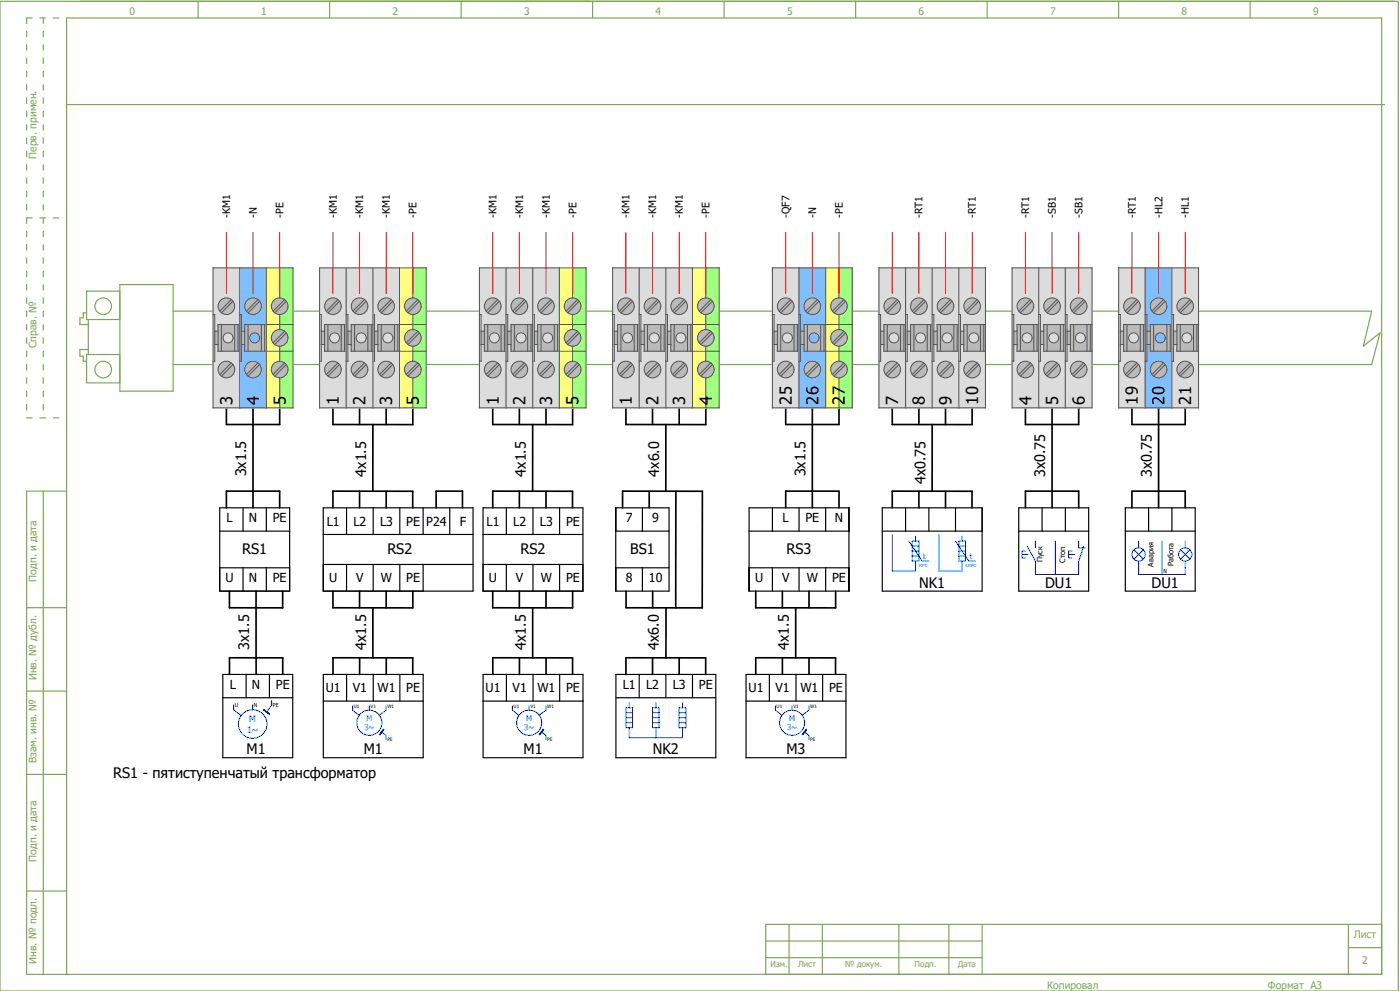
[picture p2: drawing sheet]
<svg xmlns="http://www.w3.org/2000/svg" width="421mm" height="297mm" viewBox="0 0 421 297" stroke-linecap="round" stroke-linejoin="round" font-family="sans-serif">
<defs><g id="words">
<g font-size="5">
<text x="69.8" y="121.4" transform="rotate(-90 69.8 121.4)">3</text>
<text x="77.8" y="121.4" transform="rotate(-90 77.8 121.4)">4</text>
<text x="85.8" y="121.4" transform="rotate(-90 85.8 121.4)">5</text>
<text x="101.8" y="121.4" transform="rotate(-90 101.8 121.4)">1</text>
<text x="109.8" y="121.4" transform="rotate(-90 109.8 121.4)">2</text>
<text x="117.8" y="121.4" transform="rotate(-90 117.8 121.4)">3</text>
<text x="125.8" y="121.4" transform="rotate(-90 125.8 121.4)">5</text>
<text x="149.8" y="121.4" transform="rotate(-90 149.8 121.4)">1</text>
<text x="157.8" y="121.4" transform="rotate(-90 157.8 121.4)">2</text>
<text x="165.8" y="121.4" transform="rotate(-90 165.8 121.4)">3</text>
<text x="173.8" y="121.4" transform="rotate(-90 173.8 121.4)">5</text>
<text x="189.8" y="121.4" transform="rotate(-90 189.8 121.4)">1</text>
<text x="197.8" y="121.4" transform="rotate(-90 197.8 121.4)">2</text>
<text x="205.8" y="121.4" transform="rotate(-90 205.8 121.4)">3</text>
<text x="213.8" y="121.4" transform="rotate(-90 213.8 121.4)">4</text>
<text x="237.8" y="121.4" transform="rotate(-90 237.8 121.4)">25</text>
<text x="245.8" y="121.4" transform="rotate(-90 245.8 121.4)">26</text>
<text x="253.8" y="121.4" transform="rotate(-90 253.8 121.4)">27</text>
<text x="269.8" y="121.4" transform="rotate(-90 269.8 121.4)">7</text>
<text x="277.8" y="121.4" transform="rotate(-90 277.8 121.4)">8</text>
<text x="285.8" y="121.4" transform="rotate(-90 285.8 121.4)">9</text>
<text x="293.8" y="121.4" transform="rotate(-90 293.8 121.4)">10</text>
<text x="309.8" y="121.4" transform="rotate(-90 309.8 121.4)">4</text>
<text x="317.8" y="121.4" transform="rotate(-90 317.8 121.4)">5</text>
<text x="325.8" y="121.4" transform="rotate(-90 325.8 121.4)">6</text>
<text x="341.8" y="121.4" transform="rotate(-90 341.8 121.4)">19</text>
<text x="349.8" y="121.4" transform="rotate(-90 349.8 121.4)">20</text>
<text x="357.8" y="121.4" transform="rotate(-90 357.8 121.4)">21</text>
</g>
<g font-size="4.3">
<text x="74" y="143" transform="rotate(-90 74 143)">3x1.5</text>
<text x="109.9" y="143" transform="rotate(-90 109.9 143)">4x1.5</text>
<text x="157.9" y="143" transform="rotate(-90 157.9 143)">4x1.5</text>
<text x="197.9" y="143" transform="rotate(-90 197.9 143)">4x6.0</text>
<text x="242" y="143" transform="rotate(-90 242 143)">3x1.5</text>
<text x="314" y="143.3" transform="rotate(-90 314 143.3)">3x0.75</text>
<text x="346" y="143.3" transform="rotate(-90 346 143.3)">3x0.75</text>
<text x="277.9" y="145.3" transform="rotate(-90 277.9 145.3)">4x0.75</text>
<text x="72.8" y="166.3">RS1</text>
<text x="116.3" y="166.3">RS2</text>
<text x="156.3" y="166.3">RS2</text>
<text x="189.3" y="166.3">BS1</text>
<text x="236.3" y="166.3">RS3</text>
<text x="276.1" y="176.3">NK1</text>
<text x="313.9" y="176.3">DU1</text>
<text x="345.9" y="176.3">DU1</text>
<text x="74.9" y="195" transform="rotate(-90 74.9 195)">3x1.5</text>
<text x="109.9" y="195" transform="rotate(-90 109.9 195)">4x1.5</text>
<text x="157.9" y="195" transform="rotate(-90 157.9 195)">4x1.5</text>
<text x="197.9" y="195" transform="rotate(-90 197.9 195)">4x6.0</text>
<text x="236.9" y="195" transform="rotate(-90 236.9 195)">4x1.5</text>
<text x="74.1" y="226.3">M1</text>
<text x="109.2" y="226.3">M1</text>
<text x="157.2" y="226.3">M1</text>
<text x="196.1" y="226.3">NK2</text>
<text x="236.2" y="226.3">M3</text>
<text x="34" y="233.3">RS1 - пятиступенчатый трансформатор</text>
</g>
<g font-size="3.7">
<text x="68.1" y="156.7">L</text>
<text x="74.8" y="156.7">N</text>
<text x="81.9" y="156.7">PE</text>
<text x="98.1" y="157.7">L1</text>
<text x="106.1" y="157.7">L2</text>
<text x="114.1" y="157.7">L3</text>
<text x="122" y="157.7">PE</text>
<text x="128" y="157.7">P24</text>
<text x="138.1" y="157.7">F</text>
<text x="146.1" y="157.7">L1</text>
<text x="154.1" y="157.7">L2</text>
<text x="162.1" y="157.7">L3</text>
<text x="170" y="157.7">PE</text>
<text x="187.9" y="156.7">7</text>
<text x="195.9" y="156.7">9</text>
<text x="235.1" y="156.7">L</text>
<text x="241.9" y="156.7">PE</text>
<text x="250.8" y="156.7">N</text>
<text x="67.8" y="174.7">U</text>
<text x="74.8" y="174.7">N</text>
<text x="81.9" y="174.7">PE</text>
<text x="98.9" y="174.7">U</text>
<text x="107" y="174.7">V</text>
<text x="114.4" y="174.7">W</text>
<text x="122" y="174.7">PE</text>
<text x="146.9" y="174.7">U</text>
<text x="155" y="174.7">V</text>
<text x="162.4" y="174.7">W</text>
<text x="170" y="174.7">PE</text>
<text x="187.9" y="174.7">8</text>
<text x="194.9" y="174.7">10</text>
<text x="226.8" y="174.7">U</text>
<text x="234.9" y="174.7">V</text>
<text x="242.3" y="174.7">W</text>
<text x="249.9" y="174.7">PE</text>
<text x="69" y="206.7">L</text>
<text x="75.7" y="206.7">N</text>
<text x="82.9" y="206.7">PE</text>
<text x="97.9" y="207.7">U1</text>
<text x="106" y="207.7">V1</text>
<text x="113.4" y="207.7">W1</text>
<text x="122" y="207.7">PE</text>
<text x="145.9" y="207.7">U1</text>
<text x="154" y="207.7">V1</text>
<text x="161.4" y="207.7">W1</text>
<text x="170" y="207.7">PE</text>
<text x="187.1" y="206.7">L1</text>
<text x="194.1" y="206.7">L2</text>
<text x="202.1" y="206.7">L3</text>
<text x="209.9" y="206.7">PE</text>
<text x="224.9" y="207.7">U1</text>
<text x="233" y="207.7">V1</text>
<text x="240.4" y="207.7">W1</text>
<text x="249" y="207.7">PE</text>
</g>
<g font-size="3.1" fill="#7ca552">
<text x="38.9" y="4.6">0</text>
<text x="78.4" y="4.6">1</text>
<text x="117.9" y="4.6">2</text>
<text x="157.4" y="4.6">3</text>
<text x="196.9" y="4.6">4</text>
<text x="236.4" y="4.6">5</text>
<text x="275.9" y="4.6">6</text>
<text x="315.4" y="4.6">7</text>
<text x="354.9" y="4.6">8</text>
<text x="394.4" y="4.6">9</text>
<text x="11" y="47.6" transform="rotate(-90 11 47.6)">Перв. примен.</text>
<text x="11" y="104.4" transform="rotate(-90 11 104.4)">Справ. №</text>
<text x="11" y="174.6" transform="rotate(-90 11 174.6)">Подп. и дата</text>
<text x="11" y="204.2" transform="rotate(-90 11 204.2)">Инв. № дубл.</text>
<text x="11" y="229.1" transform="rotate(-90 11 229.1)">Взам. инв. №</text>
<text x="11" y="258.6" transform="rotate(-90 11 258.6)">Подп. и дата</text>
<text x="406.6" y="281.5">Лист</text>
<text x="11" y="289.2" transform="rotate(-90 11 289.2)">Инв. № подл.</text>
<text x="409.2" y="289.4">2</text>
<text x="314.5" y="296.6">Копировал</text>
<text x="380.9" y="296.6">Формат А3</text>
</g>
<g font-size="3.1">
<text x="69.1" y="65.4" transform="rotate(-90 69.1 65.4)">-KM1</text>
<text x="77.1" y="65.4" transform="rotate(-90 77.1 65.4)">-N</text>
<text x="85.1" y="65.4" transform="rotate(-90 85.1 65.4)">-PE</text>
<text x="101.1" y="65.4" transform="rotate(-90 101.1 65.4)">-KM1</text>
<text x="109.1" y="65.4" transform="rotate(-90 109.1 65.4)">-KM1</text>
<text x="117.1" y="65.4" transform="rotate(-90 117.1 65.4)">-KM1</text>
<text x="125.1" y="65.4" transform="rotate(-90 125.1 65.4)">-PE</text>
<text x="149.1" y="65.4" transform="rotate(-90 149.1 65.4)">-KM1</text>
<text x="157.1" y="65.4" transform="rotate(-90 157.1 65.4)">-KM1</text>
<text x="165.1" y="65.4" transform="rotate(-90 165.1 65.4)">-KM1</text>
<text x="173.1" y="65.4" transform="rotate(-90 173.1 65.4)">-PE</text>
<text x="189.1" y="65.4" transform="rotate(-90 189.1 65.4)">-KM1</text>
<text x="197.1" y="65.4" transform="rotate(-90 197.1 65.4)">-KM1</text>
<text x="205.1" y="65.4" transform="rotate(-90 205.1 65.4)">-KM1</text>
<text x="213.1" y="65.4" transform="rotate(-90 213.1 65.4)">-PE</text>
<text x="237.1" y="65.4" transform="rotate(-90 237.1 65.4)">-QF7</text>
<text x="245.1" y="65.4" transform="rotate(-90 245.1 65.4)">-N</text>
<text x="253.1" y="65.4" transform="rotate(-90 253.1 65.4)">-PE</text>
<text x="277.1" y="65.4" transform="rotate(-90 277.1 65.4)">-RT1</text>
<text x="293.1" y="65.4" transform="rotate(-90 293.1 65.4)">-RT1</text>
<text x="309.1" y="65.4" transform="rotate(-90 309.1 65.4)">-RT1</text>
<text x="317.1" y="65.4" transform="rotate(-90 317.1 65.4)">-SB1</text>
<text x="325.1" y="65.4" transform="rotate(-90 325.1 65.4)">-SB1</text>
<text x="341.1" y="65.4" transform="rotate(-90 341.1 65.4)">-RT1</text>
<text x="349.1" y="65.4" transform="rotate(-90 349.1 65.4)">-HL2</text>
<text x="357.1" y="65.4" transform="rotate(-90 357.1 65.4)">-HL1</text>
</g>
<g font-size="2.7" fill="#00f">
<text x="74.2" y="219.9">1~</text>
<text x="74.9" y="216.6">M</text>
</g>
<g font-size="2.5" fill="#7ca552">
<text x="231.4" y="290.3">Изм.</text>
<text x="239.7" y="290.3">Лист</text>
<text x="253.8" y="290.3">№ докум.</text>
<text x="274.7" y="290.3">Подп.</text>
<text x="287.7" y="290.3">Дата</text>
</g>
<g font-size="2.3" fill="#00f">
<text x="109.4" y="219.2">3~</text>
<text x="110" y="216.3">M</text>
<text x="157.4" y="219.2">3~</text>
<text x="158" y="216.3">M</text>
<text x="236.4" y="219.2">3~</text>
<text x="237" y="216.3">M</text>
</g>
<g font-size="2.2" fill="#00f">
<text x="277.3" y="167.8">t</text>
<text x="291.3" y="167.8">t</text>
</g>
<g font-size="2.2">
<text x="313.1" y="168.8" transform="rotate(-90 313.1 168.8)">Пуск</text>
<text x="319.9" y="168.8" transform="rotate(-90 319.9 168.8)">Стоп</text>
<text x="346.5" y="170.1" transform="rotate(-90 346.5 170.1)">Авария</text>
<text x="352.5" y="169.9" transform="rotate(-90 352.5 169.9)">Работа</text>
</g>
<g font-size="1.6">
<text x="349.5" y="172">N</text>
<text x="70.5" y="212">U</text>
<text x="76.3" y="212">N</text>
<text x="82" y="212">PE</text>
</g>
<g font-size="1.4">
<text x="106.3" y="212.4">U1</text>
<text x="111.3" y="212.4">V1</text>
<text x="116.3" y="212.4">W1</text>
<text x="154.3" y="212.4">U1</text>
<text x="159.3" y="212.4">V1</text>
<text x="164.3" y="212.4">W1</text>
<text x="233.3" y="212.4">U1</text>
<text x="238.3" y="212.4">V1</text>
<text x="243.3" y="212.4">W1</text>
<text x="116.3" y="222.4">PE</text>
<text x="164.3" y="222.4">PE</text>
<text x="243.3" y="222.4">PE</text>
</g>
<g font-size="1.2" fill="#00f">
<text x="275.9" y="170.1">70°C</text>
<text x="289.9" y="170.1">120°C</text>
</g>
</g></defs>
<g fill="none" stroke="#7ca552" stroke-width=".35">
<path d="M0 .4h420v297h-420zM59.5 .4v5M99 .4v5M138.5 .4v5M178 .4v5M217.5 .4v5M257 .4v5M296.5 .4v5M336 .4v5M375.5 .4v5M20 31.4h396M26 93.9h-1v1.5h-1v2h2.5"/>
<path d="M26.5 95.9v10.5M36 85.4h16v32h-16zM36 87.4h-10v8.5h10M52 93.4h360l-2.5 10.5 5-4-2.5 9.5h-360M26.5 104.9h-2.5v2h1v1.5h1M36 106.4h-10v8.5h10M13 147.4v145M20 147.4h-12v145h407v-287h-395v287M8 182.4h12M8 207.4h12M8 232.4h12M8 267.4h12"/>
<path d="M237 277.4v15M247 277.4v15M270 277.4v15M285 277.4v15M295 277.4v15M405 277.4v15M415 277.4h-185v15M230 287.4h65M230 282.4h65M405 284.4h10"/>
<circle cx="31" cy="91.9" r="2.5"/>
<circle cx="31" cy="110.9" r="2.5"/>
</g>
<path d="M8 5.4h12M8 5.4v120M13 5.4v120M8 65.4h12M8 125.4h12" fill="none" stroke="#7ca552" stroke-width=".35" stroke-dasharray="1.7 2.3"/>
<g fill="none" stroke="#000" stroke-width=".35">
<path d="M66 152.4h21v25h-21zM66 159.4h21M73 152.4v7M80 152.4v7M97.1 152.4h45v25h-45zM104.1 152.4v8M112.1 152.4v8M120.1 152.4v8M127.1 152.4v8M135.1 152.4v8M145.1 152.4h30v25h-30zM152.1 152.4v8"/>
<path d="M160.1 152.4v8M168.1 152.4v8M185 159.4h16M193 152.4v7M225 152.4h30v25h-30zM225 159.4h30M232 152.4v7M240 152.4v7M248 152.4v7M265 152.4h30v25h-30zM265 159.4h30M272 152.4v7"/>
<path d="M279 152.4v7M287 152.4v7M306 152.4h21v25h-21zM306 159.4h21M313 152.4v7M320 152.4v7M338 152.4h21v25h-21zM338 159.4h21M345 152.4v7M352 152.4v7M66 170.4h21M73 170.4v7"/>
<path d="M80 170.4v7M97.1 160.4h45M97.1 169.4h45M104.1 169.4v8M112.1 169.4v8M120.1 169.4v8M127.1 169.4v8M145.1 160.4h30M145.1 169.4h30M152.1 169.4v8M160.1 169.4v8M168.1 169.4v8"/>
<path d="M185 177.4v-25h16v25h-16M185 170.4h16M193 170.4v7M225 170.4h30M232 170.4v7M240 170.4v7M248 170.4v7M66.9 202.4h21v25h-21zM66.9 209.4h21M73.9 202.4v7M80.9 202.4v7M97.1 202.4h30v25h-30z"/>
<path d="M97.1 210.4h30M104.1 202.4v8M112.1 202.4v8M120.1 202.4v8M145.1 202.4h30v25h-30zM145.1 210.4h30M152.1 202.4v8M160.1 202.4v8M168.1 202.4v8M185 202.4h30v25h-30zM185 209.4h30M192 202.4v7"/>
<path d="M200 202.4v7M208 202.4v7M224.1 202.4h30v25h-30zM224.1 210.4h30M231.1 202.4v8M239.1 202.4v8M247.1 202.4v8"/>
</g>
<g fill="none" stroke="#000" stroke-width=".5">
<path d="M68 122.4v5h16v-5M76 122.4v30M100 122.4v5h24v-5M108 122.4v5M112 127.4v20M116 122.4v5M148 122.4v5h24v-5M156 122.4v5M160 127.4v20M164 122.4v5M188 122.4v5h24v-5M196 122.4v5"/>
<path d="M200 127.4v20M204 122.4v5M236 122.4v5h16v-5M244 122.4v30M268 122.4v5h24v-5M276 122.4v5M280 127.4v20M284 122.4v5M308 122.4v5h16v-5M316 122.4v30M340 122.4v5h16v-5M348 122.4v30"/>
<path d="M68 152.4v-5h16v5M100 152.4v-5h24v5M108 147.4v5M116 147.4v5M131 152.4v-5h7.9v5M148 152.4v-5h24v5M156 147.4v5M164 147.4v5M187 152.4v-5h24l-.1 35h-22.9v-5M195 147.4v5M203 147.4v35M236 152.4v-5h16v5"/>
<path d="M268 152.4v-5h24v5M276 147.4v5M284 147.4v5M308 152.4v-5h16v5M340 152.4v-5h16v5M68.9 177.4v5h16v-5M76.9 177.4v25M100 177.4v5h24v-5M108 177.4v5M116 177.4v5M148 177.4v5h24v-5M156 177.4v5"/>
<path d="M164 177.4v5M196 177.4v5M227 177.4v5h24v-5M235 177.4v5M243 177.4v5M108 197.4v5M112 182.4v15M116 197.4v5M156 197.4v5M160 182.4v15M164 197.4v5M196 197.4v5"/>
<path d="M200 182.4v15M204 197.4v5M235 197.4v5M239 182.4v15M243 197.4v5M68.9 202.4v-5h16v5M100 202.4v-5h24v5M148 202.4v-5h24v5M188 202.4v-5h24v5M227 202.4v-5h24v5"/>
</g>
<g fill="none" stroke="#00f" stroke-width=".3">
<path d="M268 160.4v11h7v-3M273 162.4l4 6h2M274 162.4h2v6h-2zM274 163.9h2M274 165.4h2M274 166.9h2M275 160.9v1.5M282 160.4v11h7v-3M287 162.4l4 6h2M288 162.4h2v6h-2zM288 163.9h2M288 165.4h2"/>
<path d="M288 166.9h2M289 160.9v1.5M308 165.4h-1v2h1M308.5 163.9l2.5 4.5v4h13v-4l1.5-4.5M311 162.4v2M317 162.4v10M322 165.4h-1v2h1M324 162.4v2h2M340.6 165l2.8 2.8M342 162.4v2M343.4 165l-2.8 2.8M349 162.4v10"/>
<path d="M354.6 165l2.8 2.8M356 168.4v4h-14v-4M356 162.4v2M357.4 165l-2.8 2.8M70.2 211.6v1.4l2.2 1.8M75.9 211.6v1.4M79.2 212.9l1.8 1.3-.1 .2-1.8-1.3zM81.6 210.1v1.5l-1.4 2.1M188 212.4h2v6h-2zM188 213.9h2M188 215.4h2M188 216.9h2"/>
<path d="M189 218.4v3h16v-3M189 210.9v1.5M196 212.4h2v6h-2zM196 213.9h2M196 215.4h2M196 216.9h2M197 210.9v1.5M197 218.4v3M204 212.4h2v6h-2zM204 213.9h2M204 215.4h2M204 216.9h2"/>
<path d="M205 210.9v1.5"/>
<circle cx="342" cy="166.4" r="2"/>
<circle cx="356" cy="166.4" r="2"/>
<circle cx="75.9" cy="217.3" r="4.3"/>
</g>
<path d="M307 166.4h2.9M321 166.4h3.6" fill="none" stroke="#00f" stroke-width=".3" stroke-dasharray="1.7 2.3"/>
<path d="M79.2 212.9l1.8 1.3-.1 .2-1.8-1.3z" fill="#00f" stroke="#00f" stroke-width=".3"/>
<path d="M64 80.4h8v42h-8z" fill="#dcdcdc" stroke="#dcdcdc" stroke-width=".3"/>
<path d="M64 80.4h8v42h-8z" fill="none" stroke="#dcdcdc" stroke-width=".3"/>
<g fill="#bababa" stroke="#bababa" stroke-width=".3">
<path d="M65.5 97.4h6.5v8h-6.5z"/>
<path d="M64.5 99.4h1v4h-1z"/>
</g>
<path d="M65.5 97.4h6.5v8h-6.5zM65.5 99.4h-1v4h1" fill="none" stroke="#bababa" stroke-width=".3"/>
<g fill="#bababa">
<circle cx="68" cy="91.9" r="2.57"/>
<circle cx="68" cy="110.9" r="2.57"/>
</g>
<g fill="none" stroke="#545454" stroke-width=".3">
<path d="M64 94.4h.5v14h-.5M64 80.4h8v42h-8zM64.5 99.4h1M66.5 97.4v8M69.5 89.9l-3.5 3.5M70 90.4l-3.5 3.5M70.5 91.9a2.5 2.5 0 0 0-3.6-2.3 2.5 2.5 0 0 0-.5 4.2 2.5 2.5 0 0 0 4-1.3l.1-.5M70.5 97.4v8M71.5 97.4v8M72 97.4h-6.5v8h6.5M64.5 103.4h1M69.5 108.9l-3.5 3.5"/>
<path d="M70 109.4l-3.5 3.5M70.5 110.9a2.5 2.5 0 0 0-3.6-2.3 2.5 2.5 0 0 0-.5 4.2 2.5 2.5 0 0 0 4-1.3l.1-.5"/>
</g>
<circle cx="68.5" cy="101.4" r="1.57" fill="#dcdcdc"/>
<path d="M70 101.4a1.5 1.5 0 0 0-2.1-1.4 1.5 1.5 0 0 0-.4 2.5 1.5 1.5 0 0 0 2.4-.6l.1-.5" fill="none" stroke="#545454" stroke-width=".3"/>
<path d="M68 69.7v18.4" fill="none" stroke="#f00" stroke-width=".3"/>
<path d="M72 80.4h8v42h-8z" fill="#7fbfff" stroke="#7fbfff" stroke-width=".3"/>
<path d="M72 80.4h8v42h-8z" fill="none" stroke="#7fbfff" stroke-width=".3"/>
<g fill="#bababa" stroke="#bababa" stroke-width=".3">
<path d="M73.5 97.4h6.5v8h-6.5z"/>
<path d="M72.5 99.4h1v4h-1z"/>
</g>
<path d="M73.5 97.4h6.5v8h-6.5zM73.5 99.4h-1v4h1" fill="none" stroke="#bababa" stroke-width=".3"/>
<g fill="#bababa">
<circle cx="76" cy="110.9" r="2.57"/>
<circle cx="76" cy="91.9" r="2.57"/>
</g>
<g fill="none" stroke="#545454" stroke-width=".3">
<path d="M72 94.4h.5v14h-.5M72 80.4h8v42h-8zM72.5 99.4h1M74.5 97.4v8M77.5 89.9l-3.5 3.5M78 90.4l-3.5 3.5M78.5 91.9a2.5 2.5 0 0 0-3.6-2.3 2.5 2.5 0 0 0-.5 4.2 2.5 2.5 0 0 0 4-1.3l.1-.5M78.5 97.4v8M79.5 97.4v8M80 97.4h-6.5v8h6.5M72.5 103.4h1M77.5 108.9l-3.5 3.5"/>
<path d="M78 109.4l-3.5 3.5M78.5 110.9a2.5 2.5 0 0 0-3.6-2.3 2.5 2.5 0 0 0-.5 4.2 2.5 2.5 0 0 0 4-1.3l.1-.5"/>
</g>
<circle cx="76.5" cy="101.4" r="1.57" fill="#7fbfff"/>
<path d="M78 101.4a1.5 1.5 0 0 0-2.1-1.4 1.5 1.5 0 0 0-.4 2.5 1.5 1.5 0 0 0 2.4-.6l.1-.5" fill="none" stroke="#545454" stroke-width=".3"/>
<path d="M76 69.7v18.4" fill="none" stroke="#f00" stroke-width=".3"/>
<path d="M80 80.4h4v42h-4z" fill="#ffff7f" stroke="#ffff7f" stroke-width=".3"/>
<path d="M80 80.4h4v42h-4z" fill="none" stroke="#ffff7f" stroke-width=".3"/>
<path d="M84 80.4h4v42h-4z" fill="#9fff7f" stroke="#9fff7f" stroke-width=".3"/>
<path d="M84 80.4h4v42h-4z" fill="none" stroke="#9fff7f" stroke-width=".3"/>
<g fill="#bababa">
<circle cx="84" cy="101.4" r="2.57"/>
<circle cx="84" cy="110.9" r="2.57"/>
<circle cx="84" cy="91.9" r="2.57"/>
</g>
<g fill="none" stroke="#545454" stroke-width=".3">
<path d="M80 97.4h8M80 80.4h8v42h-8zM84 80.4v9M84 94.4v4.5M85.5 99.4l-3.5 3.5M85.5 89.9l-3.5 3.5M86 99.9l-3.5 3.5M86 90.4l-3.5 3.5M86.5 91.9a2.5 2.5 0 0 0-3.6-2.3 2.5 2.5 0 0 0-.5 4.2 2.5 2.5 0 0 0 4-1.3l.1-.5M80 105.4h8M84 103.9v4.5M84 113.4v9"/>
<path d="M85.5 108.9l-3.5 3.5M86 109.4l-3.5 3.5M86.5 110.9a2.5 2.5 0 0 0-3.6-2.3 2.5 2.5 0 0 0-.5 4.2 2.5 2.5 0 0 0 4-1.3l.1-.5M86.5 101.4a2.5 2.5 0 0 0-3.6-2.3 2.5 2.5 0 0 0-.5 4.2 2.5 2.5 0 0 0 4-1.3l.1-.5"/>
</g>
<path d="M84 69.7v18.4" fill="none" stroke="#f00" stroke-width=".3"/>
<g fill="none" stroke="#00f" stroke-width=".3">
<path d="M105.9 211.9v1.2l2 1.6M110.9 211.9v1.2M114.6 219.6l1.4 1.1v1.2M115.1 218.9l.2 .1-1.2 1.5-.1-.1zM116 211.9v1.2l-2 1.5"/>
<circle cx="110.9" cy="216.9" r="3.8"/>
</g>
<path d="M115.1 218.9l.2 .1-1.2 1.5-.1-.1z" fill="#00f" stroke="#00f" stroke-width=".3"/>
<path d="M112 80.4h8v42h-8z" fill="#dcdcdc" stroke="#dcdcdc" stroke-width=".3"/>
<path d="M112 80.4h8v42h-8z" fill="none" stroke="#dcdcdc" stroke-width=".3"/>
<g fill="#bababa" stroke="#bababa" stroke-width=".3">
<path d="M113.5 97.4h6.5v8h-6.5z"/>
<path d="M112.5 99.4h1v4h-1z"/>
</g>
<path d="M113.5 97.4h6.5v8h-6.5zM113.5 99.4h-1v4h1" fill="none" stroke="#bababa" stroke-width=".3"/>
<g fill="#bababa">
<circle cx="116" cy="91.9" r="2.57"/>
<circle cx="116" cy="110.9" r="2.57"/>
</g>
<g fill="none" stroke="#545454" stroke-width=".3">
<path d="M112 94.4h.5v14h-.5M112 80.4h8v42h-8zM112.5 99.4h1M114.5 97.4v8M117.5 89.9l-3.5 3.5M118 90.4l-3.5 3.5M118.5 91.9a2.5 2.5 0 0 0-3.6-2.3 2.5 2.5 0 0 0-.5 4.2 2.5 2.5 0 0 0 4-1.3l.1-.5M118.5 97.4v8M119.5 97.4v8M120 97.4h-6.5v8h6.5M112.5 103.4h1M117.5 108.9l-3.5 3.5"/>
<path d="M118 109.4l-3.5 3.5M118.5 110.9a2.5 2.5 0 0 0-3.6-2.3 2.5 2.5 0 0 0-.5 4.2 2.5 2.5 0 0 0 4-1.3l.1-.5"/>
</g>
<circle cx="116.5" cy="101.4" r="1.57" fill="#dcdcdc"/>
<path d="M118 101.4a1.5 1.5 0 0 0-2.1-1.4 1.5 1.5 0 0 0-.4 2.5 1.5 1.5 0 0 0 2.4-.6l.1-.5" fill="none" stroke="#545454" stroke-width=".3"/>
<path d="M96 80.4h8v42h-8z" fill="#dcdcdc" stroke="#dcdcdc" stroke-width=".3"/>
<path d="M96 80.4h8v42h-8z" fill="none" stroke="#dcdcdc" stroke-width=".3"/>
<g fill="#bababa" stroke="#bababa" stroke-width=".3">
<path d="M97.5 97.4h6.5v8h-6.5z"/>
<path d="M96.5 99.4h1v4h-1z"/>
</g>
<path d="M97.5 97.4h6.5v8h-6.5zM97.5 99.4h-1v4h1" fill="none" stroke="#bababa" stroke-width=".3"/>
<g fill="#bababa">
<circle cx="100" cy="91.9" r="2.57"/>
<circle cx="100" cy="110.9" r="2.57"/>
</g>
<g fill="none" stroke="#545454" stroke-width=".3">
<path d="M96 94.4h.5v14h-.5M96 80.4h8v42h-8zM96.5 99.4h1M98.5 97.4v8M101.5 89.9l-3.5 3.5M102 90.4l-3.5 3.5M102.5 91.9a2.5 2.5 0 0 0-3.6-2.3 2.5 2.5 0 0 0-.5 4.2 2.5 2.5 0 0 0 4-1.3l.1-.5M102.5 97.4v8M103.5 97.4v8M104 97.4h-6.5v8h6.5M96.5 103.4h1M101.5 108.9l-3.5 3.5"/>
<path d="M102 109.4l-3.5 3.5M102.5 110.9a2.5 2.5 0 0 0-3.6-2.3 2.5 2.5 0 0 0-.5 4.2 2.5 2.5 0 0 0 4-1.3l.1-.5"/>
</g>
<circle cx="100.5" cy="101.4" r="1.57" fill="#dcdcdc"/>
<path d="M102 101.4a1.5 1.5 0 0 0-2.1-1.4 1.5 1.5 0 0 0-.4 2.5 1.5 1.5 0 0 0 2.4-.6l.1-.5" fill="none" stroke="#545454" stroke-width=".3"/>
<path d="M100 69.7v18.4" fill="none" stroke="#f00" stroke-width=".3"/>
<path d="M104 80.4h8v42h-8z" fill="#dcdcdc" stroke="#dcdcdc" stroke-width=".3"/>
<path d="M104 80.4h8v42h-8z" fill="none" stroke="#dcdcdc" stroke-width=".3"/>
<g fill="#bababa" stroke="#bababa" stroke-width=".3">
<path d="M105.5 97.4h6.5v8h-6.5z"/>
<path d="M104.5 99.4h1v4h-1z"/>
</g>
<path d="M105.5 97.4h6.5v8h-6.5zM105.5 99.4h-1v4h1" fill="none" stroke="#bababa" stroke-width=".3"/>
<g fill="#bababa">
<circle cx="108" cy="91.9" r="2.57"/>
<circle cx="108" cy="110.9" r="2.57"/>
</g>
<g fill="none" stroke="#545454" stroke-width=".3">
<path d="M104 94.4h.5v14h-.5M104 80.4h8v42h-8zM104.5 99.4h1M106.5 97.4v8M109.5 89.9l-3.5 3.5M110 90.4l-3.5 3.5M110.5 91.9a2.5 2.5 0 0 0-3.6-2.3 2.5 2.5 0 0 0-.5 4.2 2.5 2.5 0 0 0 4-1.3l.1-.5M110.5 97.4v8M111.5 97.4v8M112 97.4h-6.5v8h6.5M104.5 103.4h1M109.5 108.9l-3.5 3.5"/>
<path d="M110 109.4l-3.5 3.5M110.5 110.9a2.5 2.5 0 0 0-3.6-2.3 2.5 2.5 0 0 0-.5 4.2 2.5 2.5 0 0 0 4-1.3l.1-.5"/>
</g>
<circle cx="108.5" cy="101.4" r="1.57" fill="#dcdcdc"/>
<path d="M110 101.4a1.5 1.5 0 0 0-2.1-1.4 1.5 1.5 0 0 0-.4 2.5 1.5 1.5 0 0 0 2.4-.6l.1-.5" fill="none" stroke="#545454" stroke-width=".3"/>
<path d="M108 69.7v18.4M116 69.7v18.4" fill="none" stroke="#f00" stroke-width=".3"/>
<path d="M120 80.4h4v42h-4z" fill="#ffff7f" stroke="#ffff7f" stroke-width=".3"/>
<path d="M120 80.4h4v42h-4z" fill="none" stroke="#ffff7f" stroke-width=".3"/>
<path d="M124 80.4h4v42h-4z" fill="#9fff7f" stroke="#9fff7f" stroke-width=".3"/>
<path d="M124 80.4h4v42h-4z" fill="none" stroke="#9fff7f" stroke-width=".3"/>
<g fill="#bababa">
<circle cx="124" cy="101.4" r="2.57"/>
<circle cx="124" cy="110.9" r="2.57"/>
<circle cx="124" cy="91.9" r="2.57"/>
</g>
<g fill="none" stroke="#545454" stroke-width=".3">
<path d="M120 97.4h8M120 80.4h8v42h-8zM124 80.4v9M124 94.4v4.5M125.5 99.4l-3.5 3.5M125.5 89.9l-3.5 3.5M126 99.9l-3.5 3.5M126 90.4l-3.5 3.5M126.5 91.9a2.5 2.5 0 0 0-3.6-2.3 2.5 2.5 0 0 0-.5 4.2 2.5 2.5 0 0 0 4-1.3l.1-.5M120 105.4h8M124 103.9v4.5M124 113.4v9"/>
<path d="M125.5 108.9l-3.5 3.5M126 109.4l-3.5 3.5M126.5 110.9a2.5 2.5 0 0 0-3.6-2.3 2.5 2.5 0 0 0-.5 4.2 2.5 2.5 0 0 0 4-1.3l.1-.5M126.5 101.4a2.5 2.5 0 0 0-3.6-2.3 2.5 2.5 0 0 0-.5 4.2 2.5 2.5 0 0 0 4-1.3l.1-.5"/>
</g>
<path d="M124 69.7v18.4" fill="none" stroke="#f00" stroke-width=".3"/>
<g fill="none" stroke="#00f" stroke-width=".3">
<path d="M153.9 211.9v1.2l2 1.6M158.9 211.9v1.2M162.6 219.6l1.4 1.1v1.2M163.1 218.9l.2 .1-1.2 1.5-.1-.1zM164 211.9v1.2l-2 1.5"/>
<circle cx="158.9" cy="216.9" r="3.8"/>
</g>
<path d="M163.1 218.9l.2 .1-1.2 1.5-.1-.1z" fill="#00f" stroke="#00f" stroke-width=".3"/>
<path d="M160 80.4h8v42h-8z" fill="#dcdcdc" stroke="#dcdcdc" stroke-width=".3"/>
<path d="M160 80.4h8v42h-8z" fill="none" stroke="#dcdcdc" stroke-width=".3"/>
<g fill="#bababa" stroke="#bababa" stroke-width=".3">
<path d="M161.5 97.4h6.5v8h-6.5z"/>
<path d="M160.5 99.4h1v4h-1z"/>
</g>
<path d="M161.5 97.4h6.5v8h-6.5zM161.5 99.4h-1v4h1" fill="none" stroke="#bababa" stroke-width=".3"/>
<g fill="#bababa">
<circle cx="164" cy="91.9" r="2.57"/>
<circle cx="164" cy="110.9" r="2.57"/>
</g>
<g fill="none" stroke="#545454" stroke-width=".3">
<path d="M160 94.4h.5v14h-.5M160 80.4h8v42h-8zM160.5 99.4h1M162.5 97.4v8M165.5 89.9l-3.5 3.5M166 90.4l-3.5 3.5M166.5 91.9a2.5 2.5 0 0 0-3.6-2.3 2.5 2.5 0 0 0-.5 4.2 2.5 2.5 0 0 0 4-1.3l.1-.5M166.5 97.4v8M167.5 97.4v8M168 97.4h-6.5v8h6.5M160.5 103.4h1M165.5 108.9l-3.5 3.5"/>
<path d="M166 109.4l-3.5 3.5M166.5 110.9a2.5 2.5 0 0 0-3.6-2.3 2.5 2.5 0 0 0-.5 4.2 2.5 2.5 0 0 0 4-1.3l.1-.5"/>
</g>
<circle cx="164.5" cy="101.4" r="1.57" fill="#dcdcdc"/>
<path d="M166 101.4a1.5 1.5 0 0 0-2.1-1.4 1.5 1.5 0 0 0-.4 2.5 1.5 1.5 0 0 0 2.4-.6l.1-.5" fill="none" stroke="#545454" stroke-width=".3"/>
<path d="M144 80.4h8v42h-8z" fill="#dcdcdc" stroke="#dcdcdc" stroke-width=".3"/>
<path d="M144 80.4h8v42h-8z" fill="none" stroke="#dcdcdc" stroke-width=".3"/>
<g fill="#bababa" stroke="#bababa" stroke-width=".3">
<path d="M145.5 97.4h6.5v8h-6.5z"/>
<path d="M144.5 99.4h1v4h-1z"/>
</g>
<path d="M145.5 97.4h6.5v8h-6.5zM145.5 99.4h-1v4h1" fill="none" stroke="#bababa" stroke-width=".3"/>
<g fill="#bababa">
<circle cx="148" cy="91.9" r="2.57"/>
<circle cx="148" cy="110.9" r="2.57"/>
</g>
<g fill="none" stroke="#545454" stroke-width=".3">
<path d="M144 94.4h.5v14h-.5M144 80.4h8v42h-8zM144.5 99.4h1M146.5 97.4v8M149.5 89.9l-3.5 3.5M150 90.4l-3.5 3.5M150.5 91.9a2.5 2.5 0 0 0-3.6-2.3 2.5 2.5 0 0 0-.5 4.2 2.5 2.5 0 0 0 4-1.3l.1-.5M150.5 97.4v8M151.5 97.4v8M152 97.4h-6.5v8h6.5M144.5 103.4h1M149.5 108.9l-3.5 3.5"/>
<path d="M150 109.4l-3.5 3.5M150.5 110.9a2.5 2.5 0 0 0-3.6-2.3 2.5 2.5 0 0 0-.5 4.2 2.5 2.5 0 0 0 4-1.3l.1-.5"/>
</g>
<circle cx="148.5" cy="101.4" r="1.57" fill="#dcdcdc"/>
<path d="M150 101.4a1.5 1.5 0 0 0-2.1-1.4 1.5 1.5 0 0 0-.4 2.5 1.5 1.5 0 0 0 2.4-.6l.1-.5" fill="none" stroke="#545454" stroke-width=".3"/>
<path d="M148 69.7v18.4" fill="none" stroke="#f00" stroke-width=".3"/>
<path d="M152 80.4h8v42h-8z" fill="#dcdcdc" stroke="#dcdcdc" stroke-width=".3"/>
<path d="M152 80.4h8v42h-8z" fill="none" stroke="#dcdcdc" stroke-width=".3"/>
<g fill="#bababa" stroke="#bababa" stroke-width=".3">
<path d="M153.5 97.4h6.5v8h-6.5z"/>
<path d="M152.5 99.4h1v4h-1z"/>
</g>
<path d="M153.5 97.4h6.5v8h-6.5zM153.5 99.4h-1v4h1" fill="none" stroke="#bababa" stroke-width=".3"/>
<g fill="#bababa">
<circle cx="156" cy="91.9" r="2.57"/>
<circle cx="156" cy="110.9" r="2.57"/>
</g>
<g fill="none" stroke="#545454" stroke-width=".3">
<path d="M152 94.4h.5v14h-.5M152 80.4h8v42h-8zM152.5 99.4h1M154.5 97.4v8M157.5 89.9l-3.5 3.5M158 90.4l-3.5 3.5M158.5 91.9a2.5 2.5 0 0 0-3.6-2.3 2.5 2.5 0 0 0-.5 4.2 2.5 2.5 0 0 0 4-1.3l.1-.5M158.5 97.4v8M159.5 97.4v8M160 97.4h-6.5v8h6.5M152.5 103.4h1M157.5 108.9l-3.5 3.5"/>
<path d="M158 109.4l-3.5 3.5M158.5 110.9a2.5 2.5 0 0 0-3.6-2.3 2.5 2.5 0 0 0-.5 4.2 2.5 2.5 0 0 0 4-1.3l.1-.5"/>
</g>
<circle cx="156.5" cy="101.4" r="1.57" fill="#dcdcdc"/>
<path d="M158 101.4a1.5 1.5 0 0 0-2.1-1.4 1.5 1.5 0 0 0-.4 2.5 1.5 1.5 0 0 0 2.4-.6l.1-.5" fill="none" stroke="#545454" stroke-width=".3"/>
<path d="M156 69.7v18.4M164 69.7v18.4" fill="none" stroke="#f00" stroke-width=".3"/>
<path d="M168 80.4h4v42h-4z" fill="#ffff7f" stroke="#ffff7f" stroke-width=".3"/>
<path d="M168 80.4h4v42h-4z" fill="none" stroke="#ffff7f" stroke-width=".3"/>
<path d="M172 80.4h4v42h-4z" fill="#9fff7f" stroke="#9fff7f" stroke-width=".3"/>
<path d="M172 80.4h4v42h-4z" fill="none" stroke="#9fff7f" stroke-width=".3"/>
<g fill="#bababa">
<circle cx="172" cy="101.4" r="2.57"/>
<circle cx="172" cy="110.9" r="2.57"/>
<circle cx="172" cy="91.9" r="2.57"/>
</g>
<g fill="none" stroke="#545454" stroke-width=".3">
<path d="M168 97.4h8M168 80.4h8v42h-8zM172 80.4v9M172 94.4v4.5M173.5 99.4l-3.5 3.5M173.5 89.9l-3.5 3.5M174 99.9l-3.5 3.5M174 90.4l-3.5 3.5M174.5 91.9a2.5 2.5 0 0 0-3.6-2.3 2.5 2.5 0 0 0-.5 4.2 2.5 2.5 0 0 0 4-1.3l.1-.5M168 105.4h8M172 103.9v4.5M172 113.4v9"/>
<path d="M173.5 108.9l-3.5 3.5M174 109.4l-3.5 3.5M174.5 110.9a2.5 2.5 0 0 0-3.6-2.3 2.5 2.5 0 0 0-.5 4.2 2.5 2.5 0 0 0 4-1.3l.1-.5M174.5 101.4a2.5 2.5 0 0 0-3.6-2.3 2.5 2.5 0 0 0-.5 4.2 2.5 2.5 0 0 0 4-1.3l.1-.5"/>
</g>
<path d="M172 69.7v18.4" fill="none" stroke="#f00" stroke-width=".3"/>
<path d="M184 80.4h8v42h-8z" fill="#dcdcdc" stroke="#dcdcdc" stroke-width=".3"/>
<path d="M184 80.4h8v42h-8z" fill="none" stroke="#dcdcdc" stroke-width=".3"/>
<g fill="#bababa" stroke="#bababa" stroke-width=".3">
<path d="M185.5 97.4h6.5v8h-6.5z"/>
<path d="M184.5 99.4h1v4h-1z"/>
</g>
<path d="M185.5 97.4h6.5v8h-6.5zM185.5 99.4h-1v4h1" fill="none" stroke="#bababa" stroke-width=".3"/>
<g fill="#bababa">
<circle cx="188" cy="91.9" r="2.57"/>
<circle cx="188" cy="110.9" r="2.57"/>
</g>
<g fill="none" stroke="#545454" stroke-width=".3">
<path d="M184 94.4h.5v14h-.5M184 80.4h8v42h-8zM184.5 99.4h1M186.5 97.4v8M189.5 89.9l-3.5 3.5M190 90.4l-3.5 3.5M190.5 91.9a2.5 2.5 0 0 0-3.6-2.3 2.5 2.5 0 0 0-.5 4.2 2.5 2.5 0 0 0 4-1.3l.1-.5M190.5 97.4v8M191.5 97.4v8M192 97.4h-6.5v8h6.5M184.5 103.4h1M189.5 108.9l-3.5 3.5"/>
<path d="M190 109.4l-3.5 3.5M190.5 110.9a2.5 2.5 0 0 0-3.6-2.3 2.5 2.5 0 0 0-.5 4.2 2.5 2.5 0 0 0 4-1.3l.1-.5"/>
</g>
<circle cx="188.5" cy="101.4" r="1.57" fill="#dcdcdc"/>
<path d="M190 101.4a1.5 1.5 0 0 0-2.1-1.4 1.5 1.5 0 0 0-.4 2.5 1.5 1.5 0 0 0 2.4-.6l.1-.5" fill="none" stroke="#545454" stroke-width=".3"/>
<path d="M188 69.7v18.4" fill="none" stroke="#f00" stroke-width=".3"/>
<path d="M192 80.4h8v42h-8z" fill="#dcdcdc" stroke="#dcdcdc" stroke-width=".3"/>
<path d="M192 80.4h8v42h-8z" fill="none" stroke="#dcdcdc" stroke-width=".3"/>
<g fill="#bababa" stroke="#bababa" stroke-width=".3">
<path d="M193.5 97.4h6.5v8h-6.5z"/>
<path d="M192.5 99.4h1v4h-1z"/>
</g>
<path d="M193.5 97.4h6.5v8h-6.5zM193.5 99.4h-1v4h1" fill="none" stroke="#bababa" stroke-width=".3"/>
<g fill="#bababa">
<circle cx="196" cy="91.9" r="2.57"/>
<circle cx="196" cy="110.9" r="2.57"/>
</g>
<g fill="none" stroke="#545454" stroke-width=".3">
<path d="M192 94.4h.5v14h-.5M192 80.4h8v42h-8zM192.5 99.4h1M194.5 97.4v8M197.5 89.9l-3.5 3.5M198 90.4l-3.5 3.5M198.5 91.9a2.5 2.5 0 0 0-3.6-2.3 2.5 2.5 0 0 0-.5 4.2 2.5 2.5 0 0 0 4-1.3l.1-.5M198.5 97.4v8M199.5 97.4v8M200 97.4h-6.5v8h6.5M192.5 103.4h1M197.5 108.9l-3.5 3.5"/>
<path d="M198 109.4l-3.5 3.5M198.5 110.9a2.5 2.5 0 0 0-3.6-2.3 2.5 2.5 0 0 0-.5 4.2 2.5 2.5 0 0 0 4-1.3l.1-.5"/>
</g>
<circle cx="196.5" cy="101.4" r="1.57" fill="#dcdcdc"/>
<path d="M198 101.4a1.5 1.5 0 0 0-2.1-1.4 1.5 1.5 0 0 0-.4 2.5 1.5 1.5 0 0 0 2.4-.6l.1-.5" fill="none" stroke="#545454" stroke-width=".3"/>
<path d="M196 69.7v18.4" fill="none" stroke="#f00" stroke-width=".3"/>
<path d="M200 80.4h8v42h-8z" fill="#dcdcdc" stroke="#dcdcdc" stroke-width=".3"/>
<path d="M200 80.4h8v42h-8z" fill="none" stroke="#dcdcdc" stroke-width=".3"/>
<g fill="#bababa" stroke="#bababa" stroke-width=".3">
<path d="M201.5 97.4h6.5v8h-6.5z"/>
<path d="M200.5 99.4h1v4h-1z"/>
</g>
<path d="M201.5 97.4h6.5v8h-6.5zM201.5 99.4h-1v4h1" fill="none" stroke="#bababa" stroke-width=".3"/>
<g fill="#bababa">
<circle cx="204" cy="91.9" r="2.57"/>
<circle cx="204" cy="110.9" r="2.57"/>
</g>
<g fill="none" stroke="#545454" stroke-width=".3">
<path d="M200 94.4h.5v14h-.5M200 80.4h8v42h-8zM200.5 99.4h1M202.5 97.4v8M205.5 89.9l-3.5 3.5M206 90.4l-3.5 3.5M206.5 91.9a2.5 2.5 0 0 0-3.6-2.3 2.5 2.5 0 0 0-.5 4.2 2.5 2.5 0 0 0 4-1.3l.1-.5M206.5 97.4v8M207.5 97.4v8M208 97.4h-6.5v8h6.5M200.5 103.4h1M205.5 108.9l-3.5 3.5"/>
<path d="M206 109.4l-3.5 3.5M206.5 110.9a2.5 2.5 0 0 0-3.6-2.3 2.5 2.5 0 0 0-.5 4.2 2.5 2.5 0 0 0 4-1.3l.1-.5"/>
</g>
<circle cx="204.5" cy="101.4" r="1.57" fill="#dcdcdc"/>
<path d="M206 101.4a1.5 1.5 0 0 0-2.1-1.4 1.5 1.5 0 0 0-.4 2.5 1.5 1.5 0 0 0 2.4-.6l.1-.5" fill="none" stroke="#545454" stroke-width=".3"/>
<path d="M204 69.7v18.4" fill="none" stroke="#f00" stroke-width=".3"/>
<path d="M208 80.4h4v42h-4z" fill="#ffff7f" stroke="#ffff7f" stroke-width=".3"/>
<path d="M208 80.4h4v42h-4z" fill="none" stroke="#ffff7f" stroke-width=".3"/>
<path d="M212 80.4h4v42h-4z" fill="#9fff7f" stroke="#9fff7f" stroke-width=".3"/>
<path d="M212 80.4h4v42h-4z" fill="none" stroke="#9fff7f" stroke-width=".3"/>
<g fill="#bababa">
<circle cx="212" cy="101.4" r="2.57"/>
<circle cx="212" cy="110.9" r="2.57"/>
<circle cx="212" cy="91.9" r="2.57"/>
</g>
<g fill="none" stroke="#545454" stroke-width=".3">
<path d="M208 97.4h8M208 80.4h8v42h-8zM212 80.4v9M212 94.4v4.5M213.5 99.4l-3.5 3.5M213.5 89.9l-3.5 3.5M214 99.9l-3.5 3.5M214 90.4l-3.5 3.5M214.5 91.9a2.5 2.5 0 0 0-3.6-2.3 2.5 2.5 0 0 0-.5 4.2 2.5 2.5 0 0 0 4-1.3l.1-.5M208 105.4h8M212 103.9v4.5M212 113.4v9"/>
<path d="M213.5 108.9l-3.5 3.5M214 109.4l-3.5 3.5M214.5 110.9a2.5 2.5 0 0 0-3.6-2.3 2.5 2.5 0 0 0-.5 4.2 2.5 2.5 0 0 0 4-1.3l.1-.5M214.5 101.4a2.5 2.5 0 0 0-3.6-2.3 2.5 2.5 0 0 0-.5 4.2 2.5 2.5 0 0 0 4-1.3l.1-.5"/>
</g>
<path d="M212 69.7v18.4" fill="none" stroke="#f00" stroke-width=".3"/>
<path d="M232 80.4h8v42h-8z" fill="#dcdcdc" stroke="#dcdcdc" stroke-width=".3"/>
<path d="M232 80.4h8v42h-8z" fill="none" stroke="#dcdcdc" stroke-width=".3"/>
<g fill="#bababa" stroke="#bababa" stroke-width=".3">
<path d="M233.5 97.4h6.5v8h-6.5z"/>
<path d="M232.5 99.4h1v4h-1z"/>
</g>
<path d="M233.5 97.4h6.5v8h-6.5zM233.5 99.4h-1v4h1" fill="none" stroke="#bababa" stroke-width=".3"/>
<g fill="#bababa">
<circle cx="236" cy="91.9" r="2.57"/>
<circle cx="236" cy="110.9" r="2.57"/>
</g>
<g fill="none" stroke="#545454" stroke-width=".3">
<path d="M232 94.4h.5v14h-.5M232 80.4h8v42h-8zM232.5 99.4h1M234.5 97.4v8M237.5 89.9l-3.5 3.5M238 90.4l-3.5 3.5M238.5 91.9a2.5 2.5 0 0 0-3.6-2.3 2.5 2.5 0 0 0-.5 4.2 2.5 2.5 0 0 0 4-1.3l.1-.5M238.5 97.4v8M239.5 97.4v8M240 97.4h-6.5v8h6.5M232.5 103.4h1M237.5 108.9l-3.5 3.5"/>
<path d="M238 109.4l-3.5 3.5M238.5 110.9a2.5 2.5 0 0 0-3.6-2.3 2.5 2.5 0 0 0-.5 4.2 2.5 2.5 0 0 0 4-1.3l.1-.5"/>
</g>
<circle cx="236.5" cy="101.4" r="1.57" fill="#dcdcdc"/>
<path d="M238 101.4a1.5 1.5 0 0 0-2.1-1.4 1.5 1.5 0 0 0-.4 2.5 1.5 1.5 0 0 0 2.4-.6l.1-.5" fill="none" stroke="#545454" stroke-width=".3"/>
<path d="M236 69.7v18.4" fill="none" stroke="#f00" stroke-width=".3"/>
<path d="M240 80.4h8v42h-8z" fill="#7fbfff" stroke="#7fbfff" stroke-width=".3"/>
<path d="M240 80.4h8v42h-8z" fill="none" stroke="#7fbfff" stroke-width=".3"/>
<g fill="#bababa" stroke="#bababa" stroke-width=".3">
<path d="M241.5 97.4h6.5v8h-6.5z"/>
<path d="M240.5 99.4h1v4h-1z"/>
</g>
<path d="M241.5 97.4h6.5v8h-6.5zM241.5 99.4h-1v4h1" fill="none" stroke="#bababa" stroke-width=".3"/>
<g fill="#bababa">
<circle cx="244" cy="110.9" r="2.57"/>
<circle cx="244" cy="91.9" r="2.57"/>
</g>
<g fill="none" stroke="#545454" stroke-width=".3">
<path d="M240 94.4h.5v14h-.5M240 80.4h8v42h-8zM240.5 99.4h1M242.5 97.4v8M245.5 89.9l-3.5 3.5M246 90.4l-3.5 3.5M246.5 91.9a2.5 2.5 0 0 0-3.6-2.3 2.5 2.5 0 0 0-.5 4.2 2.5 2.5 0 0 0 4-1.3l.1-.5M246.5 97.4v8M247.5 97.4v8M248 97.4h-6.5v8h6.5M240.5 103.4h1M245.5 108.9l-3.5 3.5"/>
<path d="M246 109.4l-3.5 3.5M246.5 110.9a2.5 2.5 0 0 0-3.6-2.3 2.5 2.5 0 0 0-.5 4.2 2.5 2.5 0 0 0 4-1.3l.1-.5"/>
</g>
<circle cx="244.5" cy="101.4" r="1.57" fill="#7fbfff"/>
<path d="M246 101.4a1.5 1.5 0 0 0-2.1-1.4 1.5 1.5 0 0 0-.4 2.5 1.5 1.5 0 0 0 2.4-.6l.1-.5" fill="none" stroke="#545454" stroke-width=".3"/>
<path d="M244 69.7v18.4" fill="none" stroke="#f00" stroke-width=".3"/>
<path d="M248 80.4h4v42h-4z" fill="#ffff7f" stroke="#ffff7f" stroke-width=".3"/>
<path d="M248 80.4h4v42h-4z" fill="none" stroke="#ffff7f" stroke-width=".3"/>
<path d="M252 80.4h4v42h-4z" fill="#9fff7f" stroke="#9fff7f" stroke-width=".3"/>
<path d="M252 80.4h4v42h-4z" fill="none" stroke="#9fff7f" stroke-width=".3"/>
<g fill="#bababa">
<circle cx="252" cy="101.4" r="2.57"/>
<circle cx="252" cy="110.9" r="2.57"/>
<circle cx="252" cy="91.9" r="2.57"/>
</g>
<g fill="none" stroke="#545454" stroke-width=".3">
<path d="M248 97.4h8M248 80.4h8v42h-8zM252 80.4v9M252 94.4v4.5M253.5 99.4l-3.5 3.5M253.5 89.9l-3.5 3.5M254 99.9l-3.5 3.5M254 90.4l-3.5 3.5M254.5 91.9a2.5 2.5 0 0 0-3.6-2.3 2.5 2.5 0 0 0-.5 4.2 2.5 2.5 0 0 0 4-1.3l.1-.5M248 105.4h8M252 103.9v4.5M252 113.4v9"/>
<path d="M253.5 108.9l-3.5 3.5M254 109.4l-3.5 3.5M254.5 110.9a2.5 2.5 0 0 0-3.6-2.3 2.5 2.5 0 0 0-.5 4.2 2.5 2.5 0 0 0 4-1.3l.1-.5M254.5 101.4a2.5 2.5 0 0 0-3.6-2.3 2.5 2.5 0 0 0-.5 4.2 2.5 2.5 0 0 0 4-1.3l.1-.5"/>
</g>
<path d="M252 69.7v18.4" fill="none" stroke="#f00" stroke-width=".3"/>
<g fill="none" stroke="#00f" stroke-width=".3">
<path d="M232.9 211.9v1.2l2 1.6M237.9 211.9v1.2M241.6 219.6l1.4 1.1v1.2M242.1 218.9l.1 .1-1.1 1.5-.1-.1zM243 211.9v1.2l-2.1 1.5"/>
<circle cx="237.9" cy="216.9" r="3.8"/>
</g>
<path d="M242.1 218.9l.1 .1-1.1 1.5-.1-.1z" fill="#00f" stroke="#00f" stroke-width=".3"/>
<path d="M272 80.4h8v42h-8z" fill="#dcdcdc" stroke="#dcdcdc" stroke-width=".3"/>
<path d="M272 80.4h8v42h-8z" fill="none" stroke="#dcdcdc" stroke-width=".3"/>
<g fill="#bababa" stroke="#bababa" stroke-width=".3">
<path d="M273.5 97.4h6.5v8h-6.5z"/>
<path d="M272.5 99.4h1v4h-1z"/>
</g>
<path d="M273.5 97.4h6.5v8h-6.5zM273.5 99.4h-1v4h1" fill="none" stroke="#bababa" stroke-width=".3"/>
<g fill="#bababa">
<circle cx="276" cy="91.9" r="2.57"/>
<circle cx="276" cy="110.9" r="2.57"/>
</g>
<g fill="none" stroke="#545454" stroke-width=".3">
<path d="M272 94.4h.5v14h-.5M272 80.4h8v42h-8zM272.5 99.4h1M274.5 97.4v8M277.5 89.9l-3.5 3.5M278 90.4l-3.5 3.5M278.5 91.9a2.5 2.5 0 0 0-3.6-2.3 2.5 2.5 0 0 0-.5 4.2 2.5 2.5 0 0 0 4-1.3l.1-.5M278.5 97.4v8M279.5 97.4v8M280 97.4h-6.5v8h6.5M272.5 103.4h1M277.5 108.9l-3.5 3.5"/>
<path d="M278 109.4l-3.5 3.5M278.5 110.9a2.5 2.5 0 0 0-3.6-2.3 2.5 2.5 0 0 0-.5 4.2 2.5 2.5 0 0 0 4-1.3l.1-.5"/>
</g>
<circle cx="276.5" cy="101.4" r="1.57" fill="#dcdcdc"/>
<path d="M278 101.4a1.5 1.5 0 0 0-2.1-1.4 1.5 1.5 0 0 0-.4 2.5 1.5 1.5 0 0 0 2.4-.6l.1-.5" fill="none" stroke="#545454" stroke-width=".3"/>
<path d="M264 80.4h8v42h-8z" fill="#dcdcdc" stroke="#dcdcdc" stroke-width=".3"/>
<path d="M264 80.4h8v42h-8z" fill="none" stroke="#dcdcdc" stroke-width=".3"/>
<g fill="#bababa" stroke="#bababa" stroke-width=".3">
<path d="M265.5 97.4h6.5v8h-6.5z"/>
<path d="M264.5 99.4h1v4h-1z"/>
</g>
<path d="M265.5 97.4h6.5v8h-6.5zM265.5 99.4h-1v4h1" fill="none" stroke="#bababa" stroke-width=".3"/>
<g fill="#bababa">
<circle cx="268" cy="91.9" r="2.57"/>
<circle cx="268" cy="110.9" r="2.57"/>
</g>
<g fill="none" stroke="#545454" stroke-width=".3">
<path d="M264 94.4h.5v14h-.5M264 80.4h8v42h-8zM264.5 99.4h1M266.5 97.4v8M269.5 89.9l-3.5 3.5M270 90.4l-3.5 3.5M270.5 91.9a2.5 2.5 0 0 0-3.6-2.3 2.5 2.5 0 0 0-.5 4.2 2.5 2.5 0 0 0 4-1.3l.1-.5M270.5 97.4v8M271.5 97.4v8M272 97.4h-6.5v8h6.5M264.5 103.4h1M269.5 108.9l-3.5 3.5"/>
<path d="M270 109.4l-3.5 3.5M270.5 110.9a2.5 2.5 0 0 0-3.6-2.3 2.5 2.5 0 0 0-.5 4.2 2.5 2.5 0 0 0 4-1.3l.1-.5"/>
</g>
<circle cx="268.5" cy="101.4" r="1.57" fill="#dcdcdc"/>
<path d="M270 101.4a1.5 1.5 0 0 0-2.1-1.4 1.5 1.5 0 0 0-.4 2.5 1.5 1.5 0 0 0 2.4-.6l.1-.5" fill="none" stroke="#545454" stroke-width=".3"/>
<path d="M268 69.7v18.4M276 69.7v18.4" fill="none" stroke="#f00" stroke-width=".3"/>
<path d="M280 80.4h8v42h-8z" fill="#dcdcdc" stroke="#dcdcdc" stroke-width=".3"/>
<path d="M280 80.4h8v42h-8z" fill="none" stroke="#dcdcdc" stroke-width=".3"/>
<g fill="#bababa" stroke="#bababa" stroke-width=".3">
<path d="M281.5 97.4h6.5v8h-6.5z"/>
<path d="M280.5 99.4h1v4h-1z"/>
</g>
<path d="M281.5 97.4h6.5v8h-6.5zM281.5 99.4h-1v4h1" fill="none" stroke="#bababa" stroke-width=".3"/>
<g fill="#bababa">
<circle cx="284" cy="91.9" r="2.57"/>
<circle cx="284" cy="110.9" r="2.57"/>
</g>
<g fill="none" stroke="#545454" stroke-width=".3">
<path d="M280 94.4h.5v14h-.5M280 80.4h8v42h-8zM280.5 99.4h1M282.5 97.4v8M285.5 89.9l-3.5 3.5M286 90.4l-3.5 3.5M286.5 91.9a2.5 2.5 0 0 0-3.6-2.3 2.5 2.5 0 0 0-.5 4.2 2.5 2.5 0 0 0 4-1.3l.1-.5M286.5 97.4v8M287.5 97.4v8M288 97.4h-6.5v8h6.5M280.5 103.4h1M285.5 108.9l-3.5 3.5"/>
<path d="M286 109.4l-3.5 3.5M286.5 110.9a2.5 2.5 0 0 0-3.6-2.3 2.5 2.5 0 0 0-.5 4.2 2.5 2.5 0 0 0 4-1.3l.1-.5"/>
</g>
<circle cx="284.5" cy="101.4" r="1.57" fill="#dcdcdc"/>
<path d="M286 101.4a1.5 1.5 0 0 0-2.1-1.4 1.5 1.5 0 0 0-.4 2.5 1.5 1.5 0 0 0 2.4-.6l.1-.5" fill="none" stroke="#545454" stroke-width=".3"/>
<path d="M284 69.7v18.4" fill="none" stroke="#f00" stroke-width=".3"/>
<path d="M288 80.4h8v42h-8z" fill="#dcdcdc" stroke="#dcdcdc" stroke-width=".3"/>
<path d="M288 80.4h8v42h-8z" fill="none" stroke="#dcdcdc" stroke-width=".3"/>
<g fill="#bababa" stroke="#bababa" stroke-width=".3">
<path d="M289.5 97.4h6.5v8h-6.5z"/>
<path d="M288.5 99.4h1v4h-1z"/>
</g>
<path d="M289.5 97.4h6.5v8h-6.5zM289.5 99.4h-1v4h1" fill="none" stroke="#bababa" stroke-width=".3"/>
<g fill="#bababa">
<circle cx="292" cy="91.9" r="2.57"/>
<circle cx="292" cy="110.9" r="2.57"/>
</g>
<g fill="none" stroke="#545454" stroke-width=".3">
<path d="M288 94.4h.5v14h-.5M288 80.4h8v42h-8zM288.5 99.4h1M290.5 97.4v8M293.5 89.9l-3.5 3.5M294 90.4l-3.5 3.5M294.5 91.9a2.5 2.5 0 0 0-3.6-2.3 2.5 2.5 0 0 0-.5 4.2 2.5 2.5 0 0 0 4-1.3l.1-.5M294.5 97.4v8M295.5 97.4v8M296 97.4h-6.5v8h6.5M288.5 103.4h1M293.5 108.9l-3.5 3.5"/>
<path d="M294 109.4l-3.5 3.5M294.5 110.9a2.5 2.5 0 0 0-3.6-2.3 2.5 2.5 0 0 0-.5 4.2 2.5 2.5 0 0 0 4-1.3l.1-.5"/>
</g>
<circle cx="292.5" cy="101.4" r="1.57" fill="#dcdcdc"/>
<path d="M294 101.4a1.5 1.5 0 0 0-2.1-1.4 1.5 1.5 0 0 0-.4 2.5 1.5 1.5 0 0 0 2.4-.6l.1-.5" fill="none" stroke="#545454" stroke-width=".3"/>
<path d="M292 69.7v18.4" fill="none" stroke="#f00" stroke-width=".3"/>
<path d="M304 80.4h8v42h-8z" fill="#dcdcdc" stroke="#dcdcdc" stroke-width=".3"/>
<path d="M304 80.4h8v42h-8z" fill="none" stroke="#dcdcdc" stroke-width=".3"/>
<g fill="#bababa" stroke="#bababa" stroke-width=".3">
<path d="M305.5 97.4h6.5v8h-6.5z"/>
<path d="M304.5 99.4h1v4h-1z"/>
</g>
<path d="M305.5 97.4h6.5v8h-6.5zM305.5 99.4h-1v4h1" fill="none" stroke="#bababa" stroke-width=".3"/>
<g fill="#bababa">
<circle cx="308" cy="91.9" r="2.57"/>
<circle cx="308" cy="110.9" r="2.57"/>
</g>
<g fill="none" stroke="#545454" stroke-width=".3">
<path d="M304 94.4h.5v14h-.5M304 80.4h8v42h-8zM304.5 99.4h1M306.5 97.4v8M309.5 89.9l-3.5 3.5M310 90.4l-3.5 3.5M310.5 91.9a2.5 2.5 0 0 0-3.6-2.3 2.5 2.5 0 0 0-.5 4.2 2.5 2.5 0 0 0 4-1.3l.1-.5M310.5 97.4v8M311.5 97.4v8M312 97.4h-6.5v8h6.5M304.5 103.4h1M309.5 108.9l-3.5 3.5"/>
<path d="M310 109.4l-3.5 3.5M310.5 110.9a2.5 2.5 0 0 0-3.6-2.3 2.5 2.5 0 0 0-.5 4.2 2.5 2.5 0 0 0 4-1.3l.1-.5"/>
</g>
<circle cx="308.5" cy="101.4" r="1.57" fill="#dcdcdc"/>
<path d="M310 101.4a1.5 1.5 0 0 0-2.1-1.4 1.5 1.5 0 0 0-.4 2.5 1.5 1.5 0 0 0 2.4-.6l.1-.5" fill="none" stroke="#545454" stroke-width=".3"/>
<path d="M308 69.7v18.4" fill="none" stroke="#f00" stroke-width=".3"/>
<path d="M312 80.4h8v42h-8z" fill="#dcdcdc" stroke="#dcdcdc" stroke-width=".3"/>
<path d="M312 80.4h8v42h-8z" fill="none" stroke="#dcdcdc" stroke-width=".3"/>
<g fill="#bababa" stroke="#bababa" stroke-width=".3">
<path d="M313.5 97.4h6.5v8h-6.5z"/>
<path d="M312.5 99.4h1v4h-1z"/>
</g>
<path d="M313.5 97.4h6.5v8h-6.5zM313.5 99.4h-1v4h1" fill="none" stroke="#bababa" stroke-width=".3"/>
<g fill="#bababa">
<circle cx="316" cy="91.9" r="2.57"/>
<circle cx="316" cy="110.9" r="2.57"/>
</g>
<g fill="none" stroke="#545454" stroke-width=".3">
<path d="M312 94.4h.5v14h-.5M312 80.4h8v42h-8zM312.5 99.4h1M314.5 97.4v8M317.5 89.9l-3.5 3.5M318 90.4l-3.5 3.5M318.5 91.9a2.5 2.5 0 0 0-3.6-2.3 2.5 2.5 0 0 0-.5 4.2 2.5 2.5 0 0 0 4-1.3l.1-.5M318.5 97.4v8M319.5 97.4v8M320 97.4h-6.5v8h6.5M312.5 103.4h1M317.5 108.9l-3.5 3.5"/>
<path d="M318 109.4l-3.5 3.5M318.5 110.9a2.5 2.5 0 0 0-3.6-2.3 2.5 2.5 0 0 0-.5 4.2 2.5 2.5 0 0 0 4-1.3l.1-.5"/>
</g>
<circle cx="316.5" cy="101.4" r="1.57" fill="#dcdcdc"/>
<path d="M318 101.4a1.5 1.5 0 0 0-2.1-1.4 1.5 1.5 0 0 0-.4 2.5 1.5 1.5 0 0 0 2.4-.6l.1-.5" fill="none" stroke="#545454" stroke-width=".3"/>
<path d="M316 69.7v18.4" fill="none" stroke="#f00" stroke-width=".3"/>
<path d="M320 80.4h8v42h-8z" fill="#dcdcdc" stroke="#dcdcdc" stroke-width=".3"/>
<path d="M320 80.4h8v42h-8z" fill="none" stroke="#dcdcdc" stroke-width=".3"/>
<g fill="#bababa" stroke="#bababa" stroke-width=".3">
<path d="M321.5 97.4h6.5v8h-6.5z"/>
<path d="M320.5 99.4h1v4h-1z"/>
</g>
<path d="M321.5 97.4h6.5v8h-6.5zM321.5 99.4h-1v4h1" fill="none" stroke="#bababa" stroke-width=".3"/>
<g fill="#bababa">
<circle cx="324" cy="91.9" r="2.57"/>
<circle cx="324" cy="110.9" r="2.57"/>
</g>
<g fill="none" stroke="#545454" stroke-width=".3">
<path d="M320 94.4h.5v14h-.5M320 80.4h8v42h-8zM320.5 99.4h1M322.5 97.4v8M325.5 89.9l-3.5 3.5M326 90.4l-3.5 3.5M326.5 91.9a2.5 2.5 0 0 0-3.6-2.3 2.5 2.5 0 0 0-.5 4.2 2.5 2.5 0 0 0 4-1.3l.1-.5M326.5 97.4v8M327.5 97.4v8M328 97.4h-6.5v8h6.5M320.5 103.4h1M325.5 108.9l-3.5 3.5"/>
<path d="M326 109.4l-3.5 3.5M326.5 110.9a2.5 2.5 0 0 0-3.6-2.3 2.5 2.5 0 0 0-.5 4.2 2.5 2.5 0 0 0 4-1.3l.1-.5"/>
</g>
<circle cx="324.5" cy="101.4" r="1.57" fill="#dcdcdc"/>
<path d="M326 101.4a1.5 1.5 0 0 0-2.1-1.4 1.5 1.5 0 0 0-.4 2.5 1.5 1.5 0 0 0 2.4-.6l.1-.5" fill="none" stroke="#545454" stroke-width=".3"/>
<path d="M324 69.7v18.4" fill="none" stroke="#f00" stroke-width=".3"/>
<path d="M336 80.4h8v42h-8z" fill="#dcdcdc" stroke="#dcdcdc" stroke-width=".3"/>
<path d="M336 80.4h8v42h-8z" fill="none" stroke="#dcdcdc" stroke-width=".3"/>
<g fill="#bababa" stroke="#bababa" stroke-width=".3">
<path d="M337.5 97.4h6.5v8h-6.5z"/>
<path d="M336.5 99.4h1v4h-1z"/>
</g>
<path d="M337.5 97.4h6.5v8h-6.5zM337.5 99.4h-1v4h1" fill="none" stroke="#bababa" stroke-width=".3"/>
<g fill="#bababa">
<circle cx="340" cy="91.9" r="2.57"/>
<circle cx="340" cy="110.9" r="2.57"/>
</g>
<g fill="none" stroke="#545454" stroke-width=".3">
<path d="M336 94.4h.5v14h-.5M336 80.4h8v42h-8zM336.5 99.4h1M338.5 97.4v8M341.5 89.9l-3.5 3.5M342 90.4l-3.5 3.5M342.5 97.4v8M342.5 91.9a2.5 2.5 0 0 0-3.6-2.3 2.5 2.5 0 0 0-.5 4.2 2.5 2.5 0 0 0 4-1.3l.1-.5M343.5 97.4v8M344 97.4h-6.5v8h6.5M336.5 103.4h1M341.5 108.9l-3.5 3.5"/>
<path d="M342 109.4l-3.5 3.5M342.5 110.9a2.5 2.5 0 0 0-3.6-2.3 2.5 2.5 0 0 0-.5 4.2 2.5 2.5 0 0 0 4-1.3l.1-.5"/>
</g>
<circle cx="340.5" cy="101.4" r="1.57" fill="#dcdcdc"/>
<path d="M342 101.4a1.5 1.5 0 0 0-2.1-1.4 1.5 1.5 0 0 0-.4 2.5 1.5 1.5 0 0 0 2.4-.6l.1-.5" fill="none" stroke="#545454" stroke-width=".3"/>
<path d="M340 69.7v18.4" fill="none" stroke="#f00" stroke-width=".3"/>
<path d="M344 80.4h8v42h-8z" fill="#7fbfff" stroke="#7fbfff" stroke-width=".3"/>
<path d="M344 80.4h8v42h-8z" fill="none" stroke="#7fbfff" stroke-width=".3"/>
<g fill="#bababa" stroke="#bababa" stroke-width=".3">
<path d="M345.5 97.4h6.5v8h-6.5z"/>
<path d="M344.5 99.4h1v4h-1z"/>
</g>
<path d="M345.5 97.4h6.5v8h-6.5zM345.5 99.4h-1v4h1" fill="none" stroke="#bababa" stroke-width=".3"/>
<g fill="#bababa">
<circle cx="348" cy="110.9" r="2.57"/>
<circle cx="348" cy="91.9" r="2.57"/>
</g>
<g fill="none" stroke="#545454" stroke-width=".3">
<path d="M344 94.4h.5v14h-.5M344 80.4h8v42h-8zM344.5 99.4h1M346.5 97.4v8M349.5 89.9l-3.5 3.5M350 90.4l-3.5 3.5M350.5 91.9a2.5 2.5 0 0 0-3.6-2.3 2.5 2.5 0 0 0-.5 4.2 2.5 2.5 0 0 0 4-1.3l.1-.5M350.5 97.4v8M351.5 97.4v8M352 97.4h-6.5v8h6.5M344.5 103.4h1M349.5 108.9l-3.5 3.5"/>
<path d="M350 109.4l-3.5 3.5M350.5 110.9a2.5 2.5 0 0 0-3.6-2.3 2.5 2.5 0 0 0-.5 4.2 2.5 2.5 0 0 0 4-1.3l.1-.5"/>
</g>
<circle cx="348.5" cy="101.4" r="1.57" fill="#7fbfff"/>
<path d="M350 101.4a1.5 1.5 0 0 0-2.1-1.4 1.5 1.5 0 0 0-.4 2.5 1.5 1.5 0 0 0 2.4-.6l.1-.5" fill="none" stroke="#545454" stroke-width=".3"/>
<path d="M348 69.7v18.4" fill="none" stroke="#f00" stroke-width=".3"/>
<path d="M352 80.4h8v42h-8z" fill="#dcdcdc" stroke="#dcdcdc" stroke-width=".3"/>
<path d="M352 80.4h8v42h-8z" fill="none" stroke="#dcdcdc" stroke-width=".3"/>
<g fill="#bababa" stroke="#bababa" stroke-width=".3">
<path d="M353.5 97.4h6.5v8h-6.5z"/>
<path d="M352.5 99.4h1v4h-1z"/>
</g>
<path d="M353.5 97.4h6.5v8h-6.5zM353.5 99.4h-1v4h1" fill="none" stroke="#bababa" stroke-width=".3"/>
<g fill="#bababa">
<circle cx="356" cy="91.9" r="2.57"/>
<circle cx="356" cy="110.9" r="2.57"/>
</g>
<g fill="none" stroke="#545454" stroke-width=".3">
<path d="M352 94.4h.5v14h-.5M352 80.4h8v42h-8zM352.5 99.4h1M354.5 97.4v8M357.5 89.9l-3.5 3.5M358 90.4l-3.5 3.5M358.5 91.9a2.5 2.5 0 0 0-3.6-2.3 2.5 2.5 0 0 0-.5 4.2 2.5 2.5 0 0 0 4-1.3l.1-.5M358.5 97.4v8M359.5 97.4v8M360 97.4h-6.5v8h6.5M352.5 103.4h1M357.5 108.9l-3.5 3.5"/>
<path d="M358 109.4l-3.5 3.5M358.5 110.9a2.5 2.5 0 0 0-3.6-2.3 2.5 2.5 0 0 0-.5 4.2 2.5 2.5 0 0 0 4-1.3l.1-.5"/>
</g>
<circle cx="356.5" cy="101.4" r="1.57" fill="#dcdcdc"/>
<path d="M358 101.4a1.5 1.5 0 0 0-2.1-1.4 1.5 1.5 0 0 0-.4 2.5 1.5 1.5 0 0 0 2.4-.6l.1-.5" fill="none" stroke="#545454" stroke-width=".3"/>
<path d="M356 69.7v18.4" fill="none" stroke="#f00" stroke-width=".3"/>
<use href="#words"/>
</svg>
